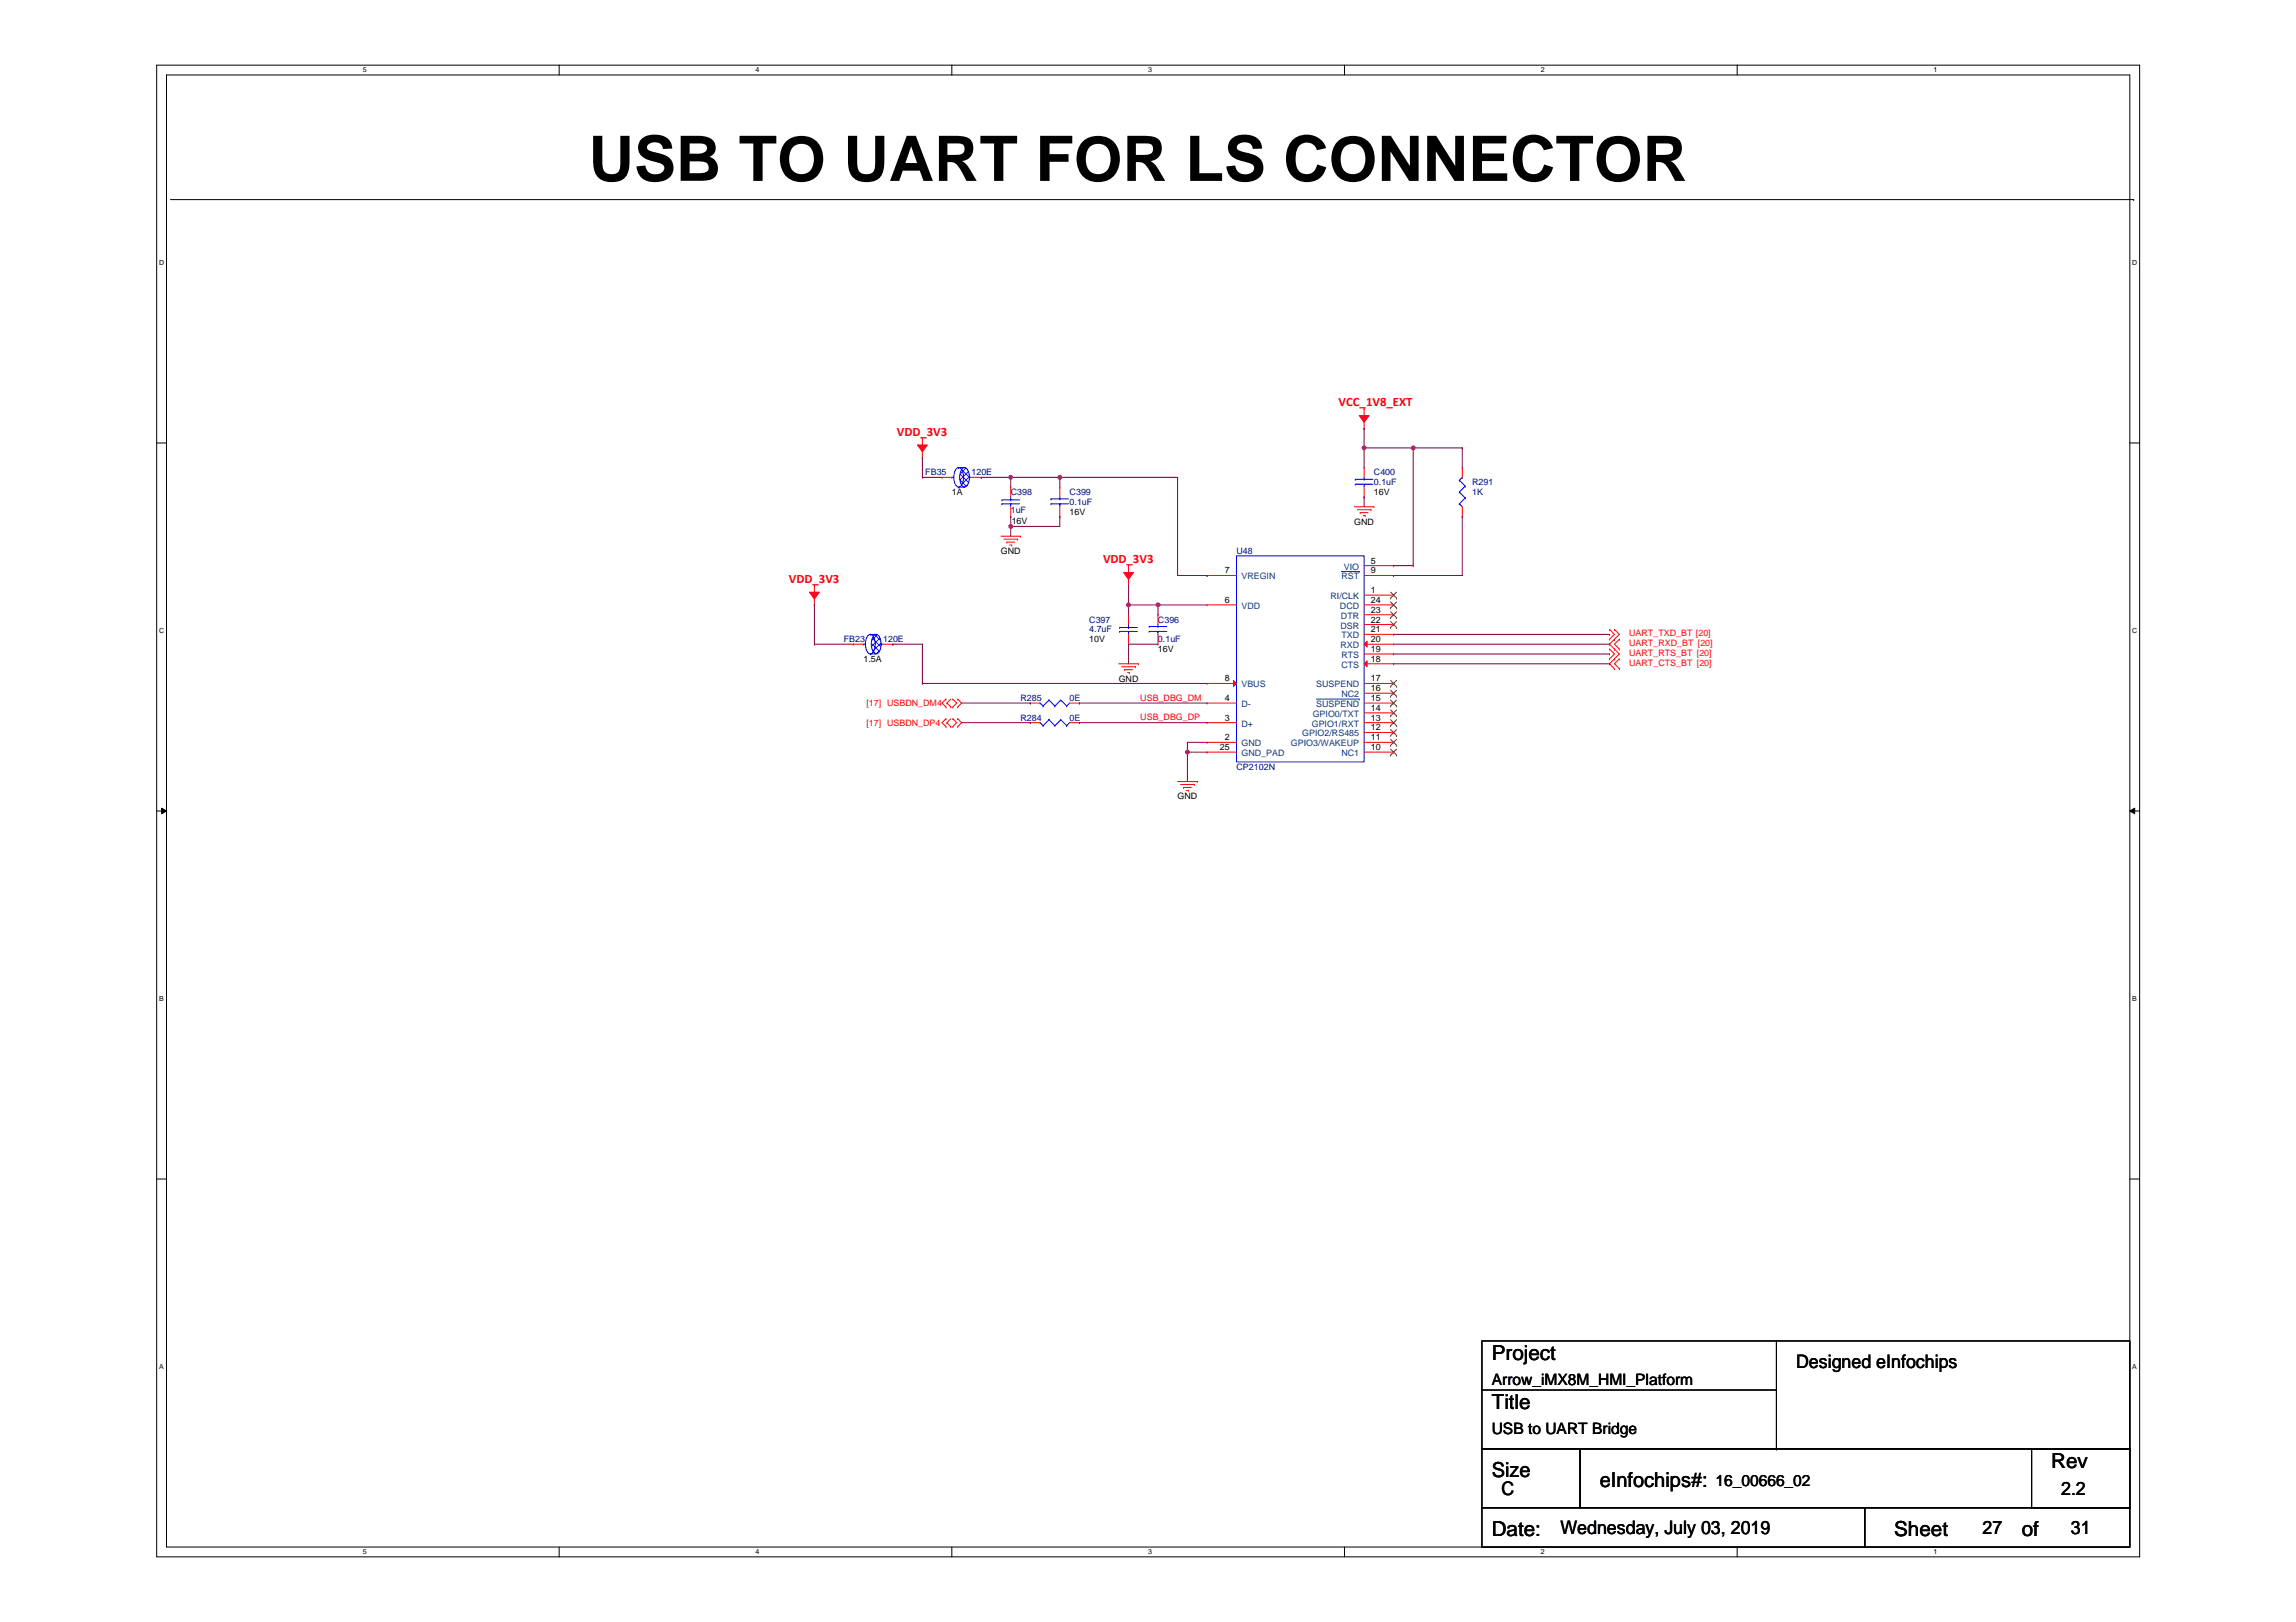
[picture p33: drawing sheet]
<svg xmlns="http://www.w3.org/2000/svg" width="297mm" height="210mm" viewBox="0 0 297 210" stroke-linecap="round" stroke-linejoin="round" font-family="sans-serif">
<defs><g id="words">
<text font-size="8.1" x="76.2" y="23.4">USB TO UART FOR LS CONNECTOR</text>
<g font-size="2.7">
<text x="193" y="175.9">Project</text>
<text x="193" y="182.3">Title</text>
<text x="193" y="191.2">Size</text>
<text x="265.4" y="189.9">Rev</text>
<text x="207" y="192.5">eInfochips#:</text>
<text x="193" y="198.8">Date:</text>
<text x="245.1" y="198.8">Sheet</text>
<text x="261.6" y="198.8">of</text>
</g>
<g font-size="2.4">
<text x="232.4" y="177">Designed eInfochips</text>
<text x="194.3" y="193.5">C</text>
<text x="266.6" y="193.5">2.2</text>
<text x="201.9" y="198.6">Wednesday, July 03, 2019</text>
<text x="256.5" y="198.6">27</text>
<text x="267.9" y="198.6">31</text>
</g>
<g font-size="2">
<text x="193" y="179.2">Arrow_iMX8M_HMI_Platform</text>
<text x="193" y="185.5">USB to UART Bridge</text>
<text x="221.9" y="192.3">16_00666_02</text>
</g>
<g font-size="1.7" fill="#f00">
<text x="173.2" y="52.6">VCC_1V8_EXT</text>
<text x="116" y="56.4">VDD_3V3</text>
<text x="102.1" y="75.4">VDD_3V3</text>
<text x="142.7" y="72.9">VDD_3V3</text>
</g>
<g font-size="1.1" fill="#000080">
<text x="119.7" y="61.5">FB35</text>
<text x="125.7" y="61.5">120E</text>
<text x="130.8" y="64.1">C398</text>
<text x="138.4" y="64.1">C399</text>
<text x="138.4" y="65.3">0.1uF</text>
<text x="177.8" y="61.5">C400</text>
<text x="177.8" y="62.8">0.1uF</text>
<text x="190.4" y="62.8">R291</text>
<text x="190.4" y="64.1">1K</text>
<text x="130.8" y="66.4">1uF</text>
<text x="160" y="71.7">U48</text>
<text x="109.2" y="83.1">FB23</text>
<text x="114.3" y="83.1">120E</text>
<text x="140.9" y="80.6">C397</text>
<text x="140.9" y="81.9">4.7uF</text>
<text x="149.8" y="80.6">C396</text>
<text x="149.8" y="83.1">0.1uF</text>
<text x="132" y="93.3">R284</text>
<text x="132" y="90.7">R285</text>
<text x="138.4" y="93.3">0E</text>
<text x="138.4" y="90.7">0E</text>
<text x="160" y="99.6">CP2102N</text>
</g>
<g font-size="1.1">
<text x="123.1" y="64.1">1A</text>
<text x="177.8" y="64.1">16V</text>
<text x="129.5" y="71.7">GND</text>
<text x="130.9" y="67.8">16V</text>
<text x="138.4" y="66.6">16V</text>
<text x="175.2" y="67.9">GND</text>
<text x="158.4" y="74.2">7</text>
<text x="177.4" y="72.9">5</text>
<text x="177.4" y="74.2">9</text>
<text x="177.4" y="76.8">1</text>
<text x="140.9" y="83.1">10V</text>
<text x="158.4" y="78">6</text>
<text x="177.4" y="78">24</text>
<text x="177.4" y="79.3">23</text>
<text x="177.4" y="80.6">22</text>
<text x="177.4" y="81.8">21</text>
<text x="177.4" y="83.1">20</text>
<text x="111.7" y="85.7">1.5A</text>
<text x="144.7" y="88.2">GND</text>
<text x="149.8" y="84.4">16V</text>
<text x="158.4" y="88.2">8</text>
<text x="177.4" y="84.4">19</text>
<text x="177.4" y="85.6">18</text>
<text x="177.4" y="88.2">17</text>
<text x="177.4" y="89.5">16</text>
<text x="158.4" y="90.7">4</text>
<text x="158.4" y="93.3">3</text>
<text x="158.4" y="95.8">2</text>
<text x="177.4" y="90.7">15</text>
<text x="177.4" y="92">14</text>
<text x="177.4" y="93.3">13</text>
<text x="177.4" y="94.5">12</text>
<text x="177.4" y="95.8">11</text>
<text x="157.8" y="97.1">25</text>
<text x="177.4" y="97.1">10</text>
<text x="152.3" y="103.4">GND</text>
</g>
<g font-size="1.1" fill="#004080">
<text x="160.6" y="75">VREGIN</text>
<text x="172.1" y="77.5">RI/CLK</text>
<text x="173.5" y="75">RST</text>
<text x="173.9" y="73.7">VIO</text>
<text x="160.6" y="78.8">VDD</text>
<text x="173.3" y="78.8">DCD</text>
<text x="173.4" y="81.3">DSR</text>
<text x="173.4" y="83.9">RXD</text>
<text x="173.5" y="80.1">DTR</text>
<text x="173.5" y="82.6">TXD</text>
<text x="160.6" y="89">VBUS</text>
<text x="170.3" y="89">SUSPEND</text>
<text x="173.5" y="85.1">RTS</text>
<text x="173.5" y="86.4">CTS</text>
<text x="160.6" y="91.5">D-</text>
<text x="160.6" y="94">D+</text>
<text x="168.5" y="95.3">GPIO2/RS485</text>
<text x="169.7" y="94">GPIO1/RXT</text>
<text x="169.8" y="92.8">GPIO0/TXT</text>
<text x="170.3" y="91.5">SUSPEND</text>
<text x="173.5" y="90.2">NC2</text>
<text x="160.6" y="96.6">GND</text>
<text x="160.6" y="97.8">GND_PAD</text>
<text x="167" y="96.6">GPIO3/WAKEUP</text>
<text x="173.5" y="97.8">NC1</text>
</g>
<g font-size="1.1" fill="#f00">
<text x="210.8" y="82.4">UART_TXD_BT [20]</text>
<text x="210.8" y="83.6">UART_RXD_BT [20]</text>
<text x="210.8" y="84.9">UART_RTS_BT [20]</text>
<text x="210.8" y="86.2">UART_CTS_BT [20]</text>
<text x="112.1" y="91.4">[17] USBDN_DM4</text>
<text x="112.1" y="93.9">[17] USBDN_DP4</text>
<text x="147.5" y="90.7">USB_DBG_DM</text>
<text x="147.5" y="93.2">USB_DBG_DP</text>
</g>
<g font-size=".9">
<text x="46.9" y="9.4">5</text>
<text x="97.7" y="9.4">4</text>
<text x="148.5" y="9.4">3</text>
<text x="199.3" y="9.4">2</text>
<text x="250.1" y="9.4">1</text>
<text x="20.6" y="34.3">D</text>
<text x="275.9" y="34.3">D</text>
<text x="20.6" y="82">C</text>
<text x="275.9" y="82">C</text>
<text x="20.6" y="129.6">B</text>
<text x="275.9" y="129.6">B</text>
<text x="20.6" y="177.2">A</text>
<text x="275.9" y="177.2">A</text>
<text x="46.9" y="201.1">5</text>
<text x="97.7" y="201.1">4</text>
<text x="148.5" y="201.1">3</text>
<text x="199.3" y="201.1">2</text>
<text x="250.1" y="201.1">1</text>
</g>
</g></defs>
<path d="M20.3 8.4h256.5v193.1h-256.5zM21.5 9.7h254v190.5h-254z" fill="none" stroke="#000" stroke-width=".13"/>
<g fill="#fff">
<path d="M46.9 8.6h.5v1h-.5z"/>
<path d="M46.9 200.3h.5v1h-.5z"/>
</g>
<path d="M72.3 8.4v1.3M72.3 200.2v1.3" fill="none" stroke="#000" stroke-width=".13"/>
<g fill="#fff">
<path d="M97.7 8.6h.5v1h-.5z"/>
<path d="M97.7 200.3h.5v1h-.5z"/>
</g>
<path d="M123.1 8.4v1.3M123.1 200.2v1.3" fill="none" stroke="#000" stroke-width=".13"/>
<g fill="#fff">
<path d="M148.5 8.6h.5v1h-.5z"/>
<path d="M148.5 200.3h.5v1h-.5z"/>
</g>
<path d="M173.9 8.4v1.3M173.9 200.2v1.3" fill="none" stroke="#000" stroke-width=".13"/>
<g fill="#fff">
<path d="M199.3 8.6h.5v1h-.5z"/>
<path d="M199.3 200.3h.5v1h-.5z"/>
</g>
<path d="M224.7 8.4v1.3M224.7 200.2v1.3" fill="none" stroke="#000" stroke-width=".13"/>
<g fill="#fff">
<path d="M250.1 8.6h.5v1h-.5z"/>
<path d="M250.1 200.3h.5v1h-.5z"/>
<path d="M20.6 33.5h.6v1h-.6z"/>
<path d="M275.9 33.5h.6v1h-.6z"/>
<path d="M20.6 81.1h.6v1.1h-.6z"/>
<path d="M275.9 81.1h.6v1.1h-.6z"/>
</g>
<path d="M20.3 57.3h1.2M275.5 57.3h1.3" fill="none" stroke="#000" stroke-width=".13"/>
<g fill="#fff">
<path d="M20.6 128.8h.6v1h-.6z"/>
<path d="M275.9 128.8h.6v1h-.6z"/>
</g>
<path d="M20.3 105h1.2M20.9 104.6l.6 .4-.6 .3zM275.5 105l.7-.4v.7zM275.5 105h1.3" fill="none" stroke="#000" stroke-width=".13"/>
<path d="M20.9 104.6l.6 .4-.6 .3zM275.5 105l.7-.4v.7z" fill="#000"/>
<g fill="#fff">
<path d="M20.6 176.4h.6v1h-.6z"/>
<path d="M275.8 176.4h.7v1h-.7z"/>
</g>
<path d="M22 25.8h254M276 25.8h.1M20.3 152.6h1.2M275.5 152.6h1.3" fill="none" stroke="#000" stroke-width=".13"/>
<path d="M176.5 55.4h.1M176.5 54.5v.9" fill="none" stroke="#f00" stroke-width=".13"/>
<path d="M175.8 53.8h1.3l-.6 .9z" fill-rule="evenodd" fill="#f00"/>
<g fill="none" stroke="#f00" stroke-width=".13">
<path d="M119.3 59.2h.1M119.3 58.3v.9M175.8 53.8h1.3l-.6 .9zM176.5 52.9h.1M176.5 52.9v1.4M129.5 69.4h2.5M129.9 69.8h1.7M130.3 70.2h.1M130.3 70.2h1M130.6 70.5h.3M130.9 70.5h.1M131.6 69.8h.1"/>
<path d="M132 69.4h.1M175.2 65.6h2.6M175.6 66h1.8M176 66.3h.1M176 66.3h1M176.4 66.7h.2M176.6 66.7h.1M177.4 66h.1M177.8 65.6h.1M144.7 85.9h2.6M145.1 86.3h1.8M145.5 86.7h.1"/>
<path d="M145.5 86.7h1M145.9 87h.2M146.1 87h.1M146.9 86.3h.1M147.3 85.9h.1M152.4 101.1h2.5M152.7 101.5h1.8M153.1 101.9h.1M153.1 101.9h1M153.5 102.3h.2M153.7 102.3h.1M154.5 101.5h.1"/>
<path d="M154.9 101.1h.1"/>
</g>
<path d="M118.7 57.6h1.3l-.7 .9z" fill-rule="evenodd" fill="#f00"/>
<path d="M118.7 57.6h1.3l-.7 .9zM119.3 56.7h.1M119.3 56.7v1.4M146 75.7h.1M146 74.9v.8" fill="none" stroke="#f00" stroke-width=".13"/>
<path d="M145.4 74.1h1.2l-.6 .9z" fill-rule="evenodd" fill="#f00"/>
<path d="M105.4 78.3h.1M105.4 77.4v.9M145.4 74.1h1.2l-.6 .9zM146 73.2h.1M146 73.2v1.4" fill="none" stroke="#f00" stroke-width=".13"/>
<path d="M104.7 76.6h1.3l-.6 .9z" fill-rule="evenodd" fill="#f00"/>
<g fill="none" stroke="#f00" stroke-width=".13">
<path d="M104.7 76.6h1.3l-.6 .9zM105.4 75.7h.1M105.4 75.7v1.4M156.2 74.5h.1M156.2 78.3h.1M156.2 74.5h3.8M156.2 78.3h3.8M176.5 60.5h.1M176.5 64.3h.1M176.5 60.5v1.3M176.5 63v1.3M176.5 73.2h3.8"/>
<path d="M180.3 73.2h.1M122.4 90.5h.1M122.4 91.5h.1M122.4 93h.1M122.4 94h.1M122.4 93l-.5 .5 .5 .5M122.4 90.5l-.5 .5 .5 .5M122.5 91h.1M122.5 93.5h.1M122.5 91l.5 .5M122.5 93.5l.5 .5M123 91.5h.1"/>
<path d="M123 94h.1M123 90.5l-.5 .5M123 93l-.5 .5M123.3 91.5h.1M123.3 90.5h.1M123.3 94h.1M123.3 93h.1M123.3 90.5l.5 .5-.5 .5M123.3 93l.5 .5-.5 .5M123.9 91.5h.1M123.9 90.5h.1M123.9 94h.1"/>
<path d="M123.9 93h.1M123.9 90.5l.5 .5-.5 .5M123.9 93l.5 .5-.5 .5M208.2 81.5h.1M208.2 82.7h.1M208.2 84h.1M208.2 85.3h.1M208.2 81.5l.7 .6-.7 .6M208.2 84l.7 .6-.7 .7M208.9 81.5h.1M208.9 82.7h.1M208.9 84h.1"/>
<path d="M208.9 85.3h.1M208.9 86.5h.1M208.9 81.5l.6 .6-1.3 1.3 .7 .6M208.9 84l.6 .6-1.3 1.3 .7 .6M209.5 84h.1M209.5 82.7h.1M209.5 86.5h.1M209.5 85.3h.1M209.5 82.7l-.6 .7 .6 .6M209.5 85.3l-.6 .6 .6 .6"/>
</g>
<path d="M191.7 173.5h83.8v14h-83.8zM191.7 179.9h38.1M229.8 179.9h.1M229.8 173.5v14M191.7 187.5h12.7v7.6h-12.7zM191.7 195.1h49.6v5.1h-49.6zM204.4 187.5h71.1v7.6h-71.1zM229.8 187.5h.1M241.3 195.1h34.2v5.1h-34.2zM262.8 187.5h12.7v7.6h-12.7z" fill="none" stroke="#000" stroke-width=".13"/>
<path d="M160 71.9h16.5v26.7h-16.5zM175.3 62.7h.1M175.3 62h.1M175.3 62.7h2.3M175.3 62h2.3M176.5 62h.1M176.5 62.7h.1M176.5 61.8v.2M176.5 62.7v.3" fill="none" stroke="#00f" stroke-width=".13"/>
<path d="M159.6 88.1l.4 .3-.4 .4z" fill="#f00"/>
<g fill="none" stroke="#f00" stroke-width=".13">
<path d="M176.5 74.5h3.8M176.5 77h3.8M176.5 78.3h3.8M176.5 79.6h3.8M180.3 74.5h.1M180.3 77h.1M180.3 78.3h.1M180.3 79.6h.1M156.2 88.4h.1M156.2 91h.1M156.2 93.5h.1M156.2 88.4h3.8"/>
<path d="M156.2 91h3.8M156.2 93.5h3.8M159.6 88.1l.4 .3-.4 .4zM176.5 80.8h3.8M176.5 82.1h3.8M176.5 84.6h3.8M180.3 80.8h.1M180.3 82.1h.1M180.3 84.6h.1"/>
</g>
<path d="M173.5 74h2.3M175.8 74h.1" fill="none" stroke="#004080" stroke-width=".13"/>
<g fill="none" stroke="#804000" stroke-width=".13">
<path d="M179.9 77.4h.1M179.9 78.7h.1M179.9 79.9h.1M179.9 76.6l.8 .8M179.9 77.9l.8 .8M179.9 79.2l.8 .7M180.7 76.6l-.8 .8M180.7 77.9l-.8 .8M180.7 79.2l-.8 .7M180.7 77.4h.1M180.7 78.7h.1M180.7 79.9h.1"/>
<path d="M179.9 81.2h.1M179.9 80.4l.8 .8M180.7 80.4l-.8 .8M180.7 81.2h.1"/>
</g>
<path d="M176.9 85.5v.8l-.4-.4z" fill="#f00"/>
<path d="M176.5 85.9h3.8M176.9 85.5v.8l-.4-.4zM180.3 85.9h.1" fill="none" stroke="#f00" stroke-width=".13"/>
<path d="M176.9 83v.7l-.4-.3z" fill="#f00"/>
<g fill="none" stroke="#f00" stroke-width=".13">
<path d="M137.1 63h.1M137.1 66.9h.1M137.1 63v1.3M137.1 65.6v1.3M146 79.6h.1M146 79.6v1.2M149.8 79.6h.1M149.8 79.6v1.2M133.3 93.5h.1M133.3 91h.1M133.3 91h1.3M133.3 93.5h1.3"/>
<path d="M138.4 91h1.3M138.4 93.5h1.3M139.7 93.5h.1M139.7 91h.1M146 83.4h.1M146 82.1v1.3M149.8 83.4h.1M149.8 82.1v1.3M156.2 96.1h.1M156.2 97.3h.1M156.2 96.1h3.8M156.2 97.3h3.8"/>
<path d="M176.5 83.4h3.8M176.5 96.1h3.8M176.5 88.4h3.8M176.5 89.7h3.8M176.5 91h3.8M176.5 92.3h3.8M176.5 93.5h3.8M176.5 94.8h3.8M176.5 97.3h3.8M176.9 83v.7l-.4-.3zM180.3 83.4h.1M180.3 88.4h.1"/>
<path d="M180.3 89.7h.1M180.3 91h.1M180.3 92.3h.1M180.3 93.5h.1M180.3 94.8h.1M180.3 96.1h.1M180.3 97.3h.1"/>
</g>
<g fill="none" stroke="#804000" stroke-width=".13">
<path d="M179.9 88.8h.1M179.9 90.1h.1M179.9 91.4h.1M179.9 92.6h.1M179.9 93.9h.1M179.9 95.2h.1M179.9 96.5h.1M179.9 97.7h.1M179.9 88.1l.8 .7M179.9 89.3l.8 .8M179.9 90.6l.8 .8M179.9 91.9l.8 .7"/>
<path d="M179.9 93.1l.8 .8M179.9 94.4l.8 .8M179.9 95.7l.8 .8M179.9 97l.8 .7M180.7 88.1l-.8 .7M180.7 89.3l-.8 .8M180.7 90.6l-.8 .8M180.7 91.9l-.8 .7M180.7 93.1l-.8 .8M180.7 94.4l-.8 .8M180.7 95.7l-.8 .8M180.7 97l-.8 .7"/>
<path d="M180.7 88.8h.1M180.7 90.1h.1M180.7 91.4h.1M180.7 92.6h.1M180.7 93.9h.1M180.7 95.2h.1M180.7 96.5h.1M180.7 97.7h.1"/>
</g>
<path d="M170.3 90.5h5.5M175.8 90.5h.1" fill="none" stroke="#004080" stroke-width=".13"/>
<g fill="none" stroke="#00f" stroke-width=".13">
<path d="M136 65.2h.1M136 64.6h.1M136 65.2h2.3M136 64.6h2.3M137.1 64.6h.1M137.1 65.2h.1M137.1 64.3v.3M137.1 65.2v.4M134.6 93.5h.1M134.6 91h.1M134.6 93.5l.4 .4M134.6 91l.4 .4"/>
<path d="M135 93.9h.1M135 91.4h.1M135.7 93.1h.1M135.7 90.6h.1M135.7 93.1l.8 .8M135.7 93.1l-.7 .8M135.7 90.6l.8 .8M135.7 90.6l-.7 .8M136.5 93.9h.1M136.5 91.4h.1M137.2 93.1h.1M137.2 90.6h.1"/>
<path d="M137.2 93.1l.8 .8M137.2 93.1l-.7 .8M137.2 90.6l.8 .8M137.2 90.6l-.7 .8M138 93.9h.1M138 91.4h.1M138.4 93.5l-.4 .4M138.4 91l-.4 .4M144.9 81.7h.1M144.9 81.2h.1M144.9 81.7h2.2M144.9 81.2h2.2"/>
<path d="M146 81.7h.1M146 81.2h.1M146 80.8v.4M146 81.7v.4M148.7 81.7h.1M148.7 81.1h.1M148.7 81.7h2.3M148.7 81.1h2.3M149.8 81.1h.1M149.8 81.7h.1M149.8 80.8v.3M149.8 81.7v.4"/>
</g>
<path d="M124.5 60.6l.3-.1a1.13 1.13 0 0 1 .6 1.3 1.14 1.14 0 0 1-.6 1.2 1.14 1.14 0 0 1-.6-1.2v-.5z" fill-rule="evenodd" fill="#fff"/>
<path d="M124.5 60.6l.3-.1a1.13 1.13 0 0 1 .6 1.3 1.14 1.14 0 0 1-.6 1.2 1.14 1.14 0 0 1-.6-1.2v-.5z" fill-rule="evenodd" fill="#00f"/>
<g fill="none" stroke="#00f" stroke-width=".13">
<path d="M123.1 61.8h.1M123.1 61.8h.3M123.8 60.6l.2-.1a1.13 1.13 0 0 1 .7 1.3 1.14 1.14 0 0 1-.7 1.2 1.14 1.14 0 0 1-.6-1.2v-.5zM124 63h.1M124 60.5h.1M124 63h.8M124 60.5h.8M124.5 60.6l.3-.1a1.13 1.13 0 0 1 .6 1.3 1.14 1.14 0 0 1-.6 1.2 1.14 1.14 0 0 1-.6-1.2v-.5zM125.4 61.8h.1M125.4 61.8h.3M129.6 65.2h.1M129.6 64.7h.1"/>
<path d="M129.6 65.2h2.3M129.6 64.7h2.3M130.8 65.2h.1M130.8 64.7h.1M130.8 64.3v.4M130.8 65.2v.4M188.8 65.2h.1M188.8 63.7h.1M188.8 62.2h.1M188.8 65.2l.4 .4M188.8 63.7l.8 .7M188.8 62.2l.8 .7"/>
<path d="M189.2 61.8h.1M189.2 61.8l-.4 .4M189.6 64.4h.1M189.6 62.9h.1M189.6 64.4l-.8 .8M189.6 62.9l-.8 .8"/>
</g>
<path d="M121.9 61.8h.1M121.9 61.8h1.2M125.7 61.8h1.2M126.9 61.8h.1M130.8 63h.1M130.8 66.9h.1M130.8 63v1.3M130.8 65.6v1.3M189.2 66.9h.1M189.2 60.5h.1M189.2 60.5v1.3M189.2 65.6v1.3" fill="none" stroke="#f00" stroke-width=".13"/>
<path d="M113.1 82.2l.3-.1a1.13 1.13 0 0 1 .6 1.3 1.14 1.14 0 0 1-.6 1.2 1.14 1.14 0 0 1-.7-1.2l.1-.5z" fill-rule="evenodd" fill="#fff"/>
<path d="M113.1 82.2l.3-.1a1.13 1.13 0 0 1 .6 1.3 1.14 1.14 0 0 1-.6 1.2 1.14 1.14 0 0 1-.7-1.2l.1-.5z" fill-rule="evenodd" fill="#00f"/>
<path d="M111.7 83.4h.1M111.7 83.4h.3M112.3 82.2l.3-.1a1.13 1.13 0 0 1 .6 1.3 1.14 1.14 0 0 1-.6 1.2 1.14 1.14 0 0 1-.6-1.2v-.5zM112.6 84.6h.1M112.6 82.1h.1M112.6 84.6h.8M112.6 82.1h.8M113.1 82.2l.3-.1a1.13 1.13 0 0 1 .6 1.3 1.14 1.14 0 0 1-.6 1.2 1.14 1.14 0 0 1-.7-1.2l.1-.5zM114 83.4h.1M114 83.4h.3" fill="none" stroke="#00f" stroke-width=".13"/>
<path d="M110.4 83.4h.1M110.4 83.4h1.3M114.3 83.4h1.2M115.5 83.4h.1" fill="none" stroke="#f00" stroke-width=".13"/>
<path d="M176.5 58h.1M176.5 58h6.3" fill="none" stroke="#800040" stroke-width=".13"/>
<circle cx="182.8" cy="58" r=".25" fill="#f0f"/>
<circle cx="182.8" cy="58" r=".25" fill="none" stroke="#f0f" stroke-width=".13"/>
<g fill="none" stroke="#800040" stroke-width=".13">
<path d="M189.2 58h.1M189.2 58v2.5M119.3 61.8h.1M119.3 61.8h2.6M130.8 61.8h.1M130.8 61.8v1.2M137.1 61.8h.1M137.1 61.8h15.3M189.2 66.9h.1M189.2 66.9v7.6M105.4 83.4h.1M105.4 83.4h5"/>
<path d="M119.3 83.4h.1M119.3 83.4v5"/>
</g>
<circle cx="137.1" cy="61.8" r=".25" fill="#f0f"/>
<circle cx="137.1" cy="61.8" r=".25" fill="none" stroke="#f0f" stroke-width=".13"/>
<path d="M137.1 61.8h.1M137.1 61.8v1.2M146 78.3h.1M146 78.3v1.3M146 78.3h3.8M180.3 74.5h.1M180.3 74.5h8.9" fill="none" stroke="#800040" stroke-width=".13"/>
<circle cx="149.8" cy="78.3" r=".25" fill="#f0f"/>
<circle cx="149.8" cy="78.3" r=".25" fill="none" stroke="#f0f" stroke-width=".13"/>
<circle cx="146" cy="78.3" r=".25" fill="#f0f"/>
<circle cx="146" cy="78.3" r=".25" fill="none" stroke="#f0f" stroke-width=".13"/>
<path d="M130.8 66.9h.1M130.8 68.1h.1M130.8 66.9v1.2M137.1 66.9h.1M137.1 66.9v1.2h-6.3M149.8 78.3h.1M149.8 78.3v1.3M149.8 78.3h6.4" fill="none" stroke="#800040" stroke-width=".13"/>
<circle cx="130.8" cy="68.1" r=".25" fill="#f0f"/>
<circle cx="130.8" cy="68.1" r=".25" fill="none" stroke="#f0f" stroke-width=".13"/>
<g fill="none" stroke="#800040" stroke-width=".13">
<path d="M130.8 68.1h.1M130.8 68.1v1.3M119.3 88.4h.1M119.3 88.4h36.9M139.7 91h.1M139.7 93.5h.1M139.7 91h16.5M139.7 93.5h16.5M146 83.4h.1M146 83.4h3.8M146 83.4v2.5M153.6 96.1h.1"/>
<path d="M153.6 97.3h.1M153.6 96.1v5M153.6 96.1h2.6M153.6 97.3h2.6M180.3 82.1h27.9M180.3 83.4h27.9M208.2 82.1h.1M208.2 83.4h.1"/>
</g>
<circle cx="153.6" cy="97.3" r=".25" fill="#f0f"/>
<circle cx="153.6" cy="97.3" r=".25" fill="none" stroke="#f0f" stroke-width=".13"/>
<path d="M176.5 55.4h.1M176.5 55.4v2.6M180.3 84.6h27.9M180.3 85.9h27.9M208.2 84.6h.1M208.2 85.9h.1" fill="none" stroke="#800040" stroke-width=".13"/>
<circle cx="176.5" cy="58" r=".25" fill="#f0f"/>
<circle cx="176.5" cy="58" r=".25" fill="none" stroke="#f0f" stroke-width=".13"/>
<g fill="none" stroke="#800040" stroke-width=".13">
<path d="M119.3 59.2h.1M119.3 59.2v2.6M176.5 58h.1M176.5 58v2.5M182.8 58h.1M182.8 58v15.2M182.8 58h6.4M189.2 58h.1M105.4 78.3h.1M105.4 78.3v5.1M130.8 61.8h.1M130.8 61.8h6.3"/>
<path d="M146 75.7h.1M146 75.7v2.6M176.5 64.3h.1M176.5 64.3v1.3M180.3 73.2h2.5M182.8 73.2h.1M115.5 83.4h.1M115.5 83.4h3.8M124.4 93.5h8.9M124.4 91h8.9M133.3 93.5h.1M133.3 91h.1"/>
</g>
<circle cx="130.8" cy="61.8" r=".25" fill="#f0f"/>
<circle cx="130.8" cy="61.8" r=".25" fill="none" stroke="#f0f" stroke-width=".13"/>
<path d="M126.9 61.8h.1M126.9 61.8h3.9M152.4 61.8h.1M152.4 61.8v12.7h3.8M156.2 74.5h.1" fill="none" stroke="#800040" stroke-width=".13"/>
<circle cx="182.8" cy="58" r=".25" fill="#f0f"/>
<circle cx="182.8" cy="58" r=".25" fill="none" stroke="#f0f" stroke-width=".13"/>
<circle cx="137.1" cy="61.8" r=".25" fill="#f0f"/>
<circle cx="137.1" cy="61.8" r=".25" fill="none" stroke="#f0f" stroke-width=".13"/>
<circle cx="149.8" cy="78.3" r=".25" fill="#f0f"/>
<circle cx="149.8" cy="78.3" r=".25" fill="none" stroke="#f0f" stroke-width=".13"/>
<circle cx="146" cy="78.3" r=".25" fill="#f0f"/>
<circle cx="146" cy="78.3" r=".25" fill="none" stroke="#f0f" stroke-width=".13"/>
<circle cx="130.8" cy="68.1" r=".25" fill="#f0f"/>
<circle cx="130.8" cy="68.1" r=".25" fill="none" stroke="#f0f" stroke-width=".13"/>
<circle cx="153.6" cy="97.3" r=".25" fill="#f0f"/>
<circle cx="153.6" cy="97.3" r=".25" fill="none" stroke="#f0f" stroke-width=".13"/>
<circle cx="176.5" cy="58" r=".25" fill="#f0f"/>
<circle cx="176.5" cy="58" r=".25" fill="none" stroke="#f0f" stroke-width=".13"/>
<circle cx="130.8" cy="61.8" r=".25" fill="#f0f"/>
<circle cx="130.8" cy="61.8" r=".25" fill="none" stroke="#f0f" stroke-width=".13"/>
<use href="#words"/>
</svg>
